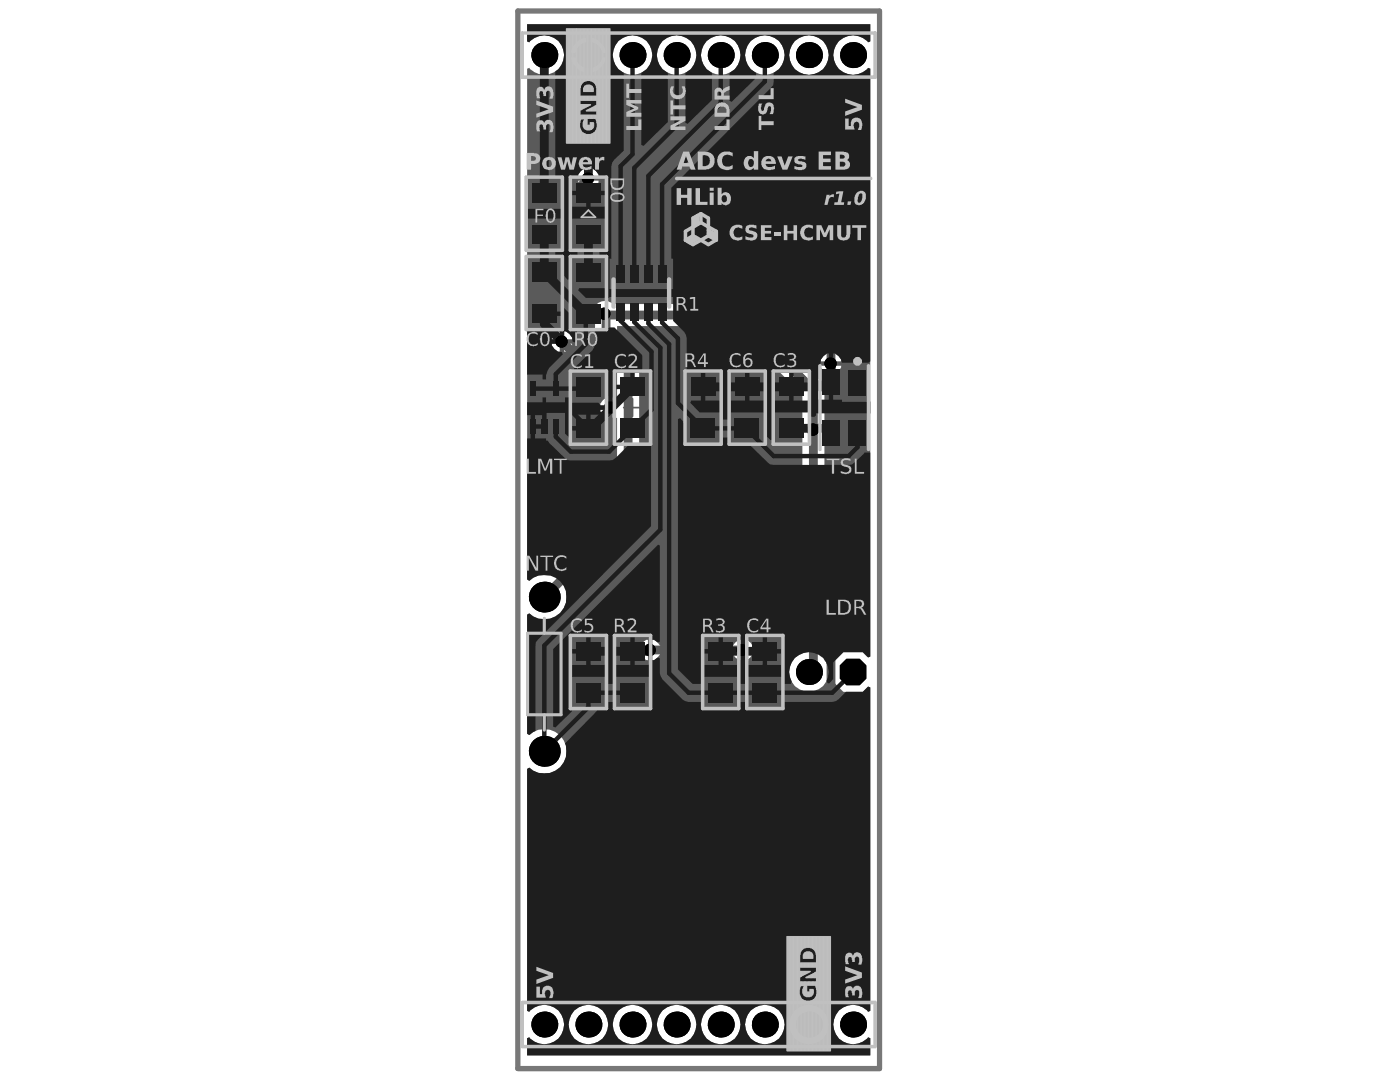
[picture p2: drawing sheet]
<svg xmlns="http://www.w3.org/2000/svg" width="279mm" height="216mm" viewBox="0 0 279 216" stroke-linecap="round" stroke-linejoin="round" font-family="sans-serif">
<g fill="none" stroke="#5a5a5a" stroke-width=".35">
<path d="M105 35.3h7.2v14.6h-7.2zM113.8 35.3h7.2v14.6h-7.2zM105 51.2h7.2v14.6h-7.2zM106.9 58.5h3.5M106.9 42.6h3.5M108.6 40.9v3.5M108.6 56.7v3.5M113.8 51.2h7.2v14.6h-7.2zM115.7 58.5h3.5M115.7 42.6h3.5M117.4 40.9v3.5M117.4 56.7v3.5"/>
<path d="M113.8 74h7.2v14.6h-7.2zM117.4 79.6v3.5M122.6 74h7.2v14.6h-7.2zM126.2 79.6v3.5M136.7 74h7.2v14.6h-7.2zM140.3 79.6v3.5M145.5 74h7.2v14.6h-7.2zM149.1 79.6v3.5M154.3 74h7.2v14.6h-7.2zM157.9 79.6v3.5M115.7 81.3h3.5M124.5 81.3h3.5"/>
<path d="M138.6 81.3h3.5M147.4 81.3h3.5M156.2 81.3h3.5M113.8 126.8h7.2v14.6h-7.2zM115.7 134.1h3.5M117.4 132.3v3.6M122.6 126.8h7.2v14.6h-7.2zM124.5 134.1h3.5M126.2 132.3v3.6M140.2 126.8h7.2v14.6h-7.2zM142.1 134.1h3.5M143.8 132.3v3.6"/>
<path d="M149 126.8h7.3v14.6h-7.3zM150.9 134.1h3.5M152.6 132.3v3.6"/>
</g>
<path d="M103.3 2.2h72.2v211h-72.2z" fill="none" stroke="#787878" stroke-width="1.1"/>
<path d="M105.2 4.8h68.5v3.5l-.5 .1a3.9 3.9 0 0 0-5.7-.3 3.9 3.9 0 0 0 0 5.8 3.9 3.9 0 0 0 5.7-.4l.5 .2v117.3l-.5 .2-1-1.1h-3.9l-2 2.1v3.8l2 2h3.9l1-1 .5 .2v64.5l-.5 .2a3.9 3.9 0 0 0-5.7-.3 3.9 3.9 0 0 0 0 5.7 3.9 3.9 0 0 0 5.7-.3l.5 .2v3.4h-68.5v-3.4l.4-.2a3.9 3.9 0 0 0 5.8 .3 3.9 3.9 0 0 0 0-5.7 3.9 3.9 0 0 0-5.8 .3l-.4-.2v-48.3l.4-.2a4.4 4.4 0 0 0 6.2-.2 4.4 4.4 0 0 0 0-6.2 4.4 4.4 0 0 0-6.2-.1l-.4-.3v-23.7l.4-.3a4.4 4.4 0 0 0 5.3 .5 4.4 4.4 0 0 0 2-4.9l14-14 .6-.7v-30.8l-.6-.7-3.7-3.7v-3h23.2l13.7 13.7v5.7a2.33 2.33 0 0 0 0 2.5v43.4a3.9 3.9 0 0 0-2.2 5.4 3.9 3.9 0 0 0 5.6 1.6 3.9 3.9 0 0 0 1-5.7v-44.7a2.33 2.33 0 0 0 0-2.5l-.1-7.6-.5-.7-15-14.9-.7-.5-25.9-.1a2.5 2.5 0 0 0-3.4 .1 2.5 2.5 0 0 0-.1 3.4v5.7l.6 .7 3.8 3.8v4.8l-.5 .2-.4-.1v4.1l.4-.1 .5 .1v18.1l-13.4 13.3a4.3 4.3 0 0 0-4.2 1.1l-.4-.3v-101.9l.4-.2a3.9 3.9 0 0 0 5.8 .4 3.9 3.9 0 0 0 0-5.8 3.9 3.9 0 0 0-5.8 .3l-.4-.1zM117.9 7.6v3h3a3.4 3.4 0 0 0-3-3zM115 8.5l-.7 .7-.3 .9v.5h3v-3h-.4l-.9 .3zM117.9 11.4v3a3.4 3.4 0 0 0 3-3zM114 11.4a3.4 3.4 0 0 0 3 3v-3zM157.5 11a4 4 0 0 0 7.9 0 4 4 0 0 0-7.9 0zM148.7 11a4 4 0 0 0 7.9 0 4 4 0 0 0-7.9 0zM139.9 11a4 4 0 0 0 7.9 0 4 4 0 0 0-7.9 0zM131.1 11a4 4 0 0 0 7.9 0 4 4 0 0 0-7.9 0zM122.3 11a3.9 3.9 0 0 0 7.9 0 3.9 3.9 0 0 0-7.9 0zM117.9 33.6v1.6h1.6a1.87 1.87 0 0 0-1.6-1.6zM115.9 34.1l-.5 .7v.4h1.6v-1.6h-.4zM117.9 36.1v1.5a1.87 1.87 0 0 0 1.6-1.5zM115.4 36.1a1.87 1.87 0 0 0 1.6 1.5v-1.5zM112.6 66.1v1.6h1.6a1.87 1.87 0 0 0-1.6-1.6zM110.7 66.7l-.6 .7v.3h1.6v-1.6h-.3zM112.6 68.6v1.6a1.87 1.87 0 0 0 1.6-1.6zM110.1 68.6a1.87 1.87 0 0 0 1.6 1.6v-1.6zM166.3 70.5v1.6h1.6a1.87 1.87 0 0 0-1.6-1.6zM164.3 71l-.5 .7v.4h1.6v-1.6h-.3zM166.3 73v1.6a1.87 1.87 0 0 0 1.6-1.6zM163.8 73a1.87 1.87 0 0 0 1.6 1.6v-1.6zM120.3 79.8l-.5 .7v.4h1.6v-1.6h-.4zM119.8 81.8a1.87 1.87 0 0 0 1.6 1.6v-1.6zM148.7 127.7v1.6h1.6a1.87 1.87 0 0 0-1.6-1.6zM146.7 128.2l-.5 .7v.4h1.6v-1.6h-.4zM130.2 127.7v1.6h1.6a1.87 1.87 0 0 0-1.6-1.6zM128.3 128.2l-.6 .7v.4h1.6v-1.6h-.3zM148.7 130.1v1.6a1.87 1.87 0 0 0 1.6-1.6zM146.2 130.1a1.87 1.87 0 0 0 1.6 1.6v-1.6zM130.2 130.1v1.6a1.87 1.87 0 0 0 1.6-1.6zM127.7 130.1a1.87 1.87 0 0 0 1.6 1.6v-1.6zM157.5 204.4a4 4 0 0 0 7.9 0 4 4 0 0 0-7.9 0zM148.7 204.4a4 4 0 0 0 7.9 0 4 4 0 0 0-7.9 0zM139.9 204.4a4 4 0 0 0 7.9 0 4 4 0 0 0-7.9 0zM131.1 204.4a4 4 0 0 0 7.9 0 4 4 0 0 0-7.9 0zM122.3 204.4a3.9 3.9 0 0 0 7.9 0 3.9 3.9 0 0 0-7.9 0zM113.5 204.4a4 4 0 0 0 7.9 0 4 4 0 0 0-7.9 0z" fill="#5a5a5a"/>
<path d="M117.4 35.6l-8.8 8.8v20.2l13.2 13.2v3.5M108.6 55.8h44.9l12.3 12.3v70.4l-2.6 2.6h-9.7l-5.3-5.2v-6.2h-18.4M108.6 119.1l16.8-16.7v-29l-4.4-4.4v-6.1h26.4l14.9 14.9v55.4l-.9 .9" fill="none" stroke="#5a5a5a" stroke-width="1.8"/>
<g fill="#000">
<circle cx="108.6" cy="11" r="2.59"/>
<circle cx="117.4" cy="11" r="2.59"/>
<circle cx="126.2" cy="11" r="2.59"/>
<circle cx="135" cy="11" r="2.59"/>
<circle cx="143.8" cy="11" r="2.59"/>
<circle cx="152.6" cy="11" r="2.59"/>
<circle cx="161.4" cy="11" r="2.59"/>
<circle cx="170.2" cy="11" r="2.59"/>
<circle cx="117.3" cy="35.6" r="1.23"/>
<circle cx="112.1" cy="68.1" r="1.23"/>
<circle cx="120.6" cy="62.6" r="1.23"/>
<circle cx="165.8" cy="72.5" r="1.23"/>
<circle cx="121.7" cy="81.3" r="1.23"/>
<circle cx="162.2" cy="85.7" r="1.23"/>
<circle cx="108.6" cy="119.1" r="3.1"/>
<circle cx="129.7" cy="129.7" r="1.23"/>
<circle cx="148.2" cy="129.7" r="1.23"/>
<circle cx="161.4" cy="134.1" r="2.59"/>
<circle cx="108.6" cy="149.9" r="3.1"/>
<circle cx="108.6" cy="204.4" r="2.59"/>
<circle cx="117.4" cy="204.4" r="2.59"/>
<circle cx="126.2" cy="204.4" r="2.59"/>
<circle cx="135" cy="204.4" r="2.59"/>
<circle cx="143.8" cy="204.4" r="2.59"/>
<circle cx="152.6" cy="204.4" r="2.59"/>
<circle cx="161.4" cy="204.4" r="2.59"/>
<circle cx="170.2" cy="204.4" r="2.59"/>
</g>
<path d="M167.6 132.8l1.3-1.3h2.7l1.3 1.3v2.6l-1.3 1.3h-2.7l-1.3-1.3z" fill-rule="evenodd" fill="#000"/>
<g fill="#1e1e1e">
<path d="M105.3 65.4h2.9v-2.8h.4v-.4h3.4v-.8l.3-.2 1.3 1.3v3.4h1.5v2l-.4 .4-.4-.2a2 2 0 0 0-1.7-2v2h-.5v.5h-2a2 2 0 0 0 2 1.7l.2 .4-2.7 2.7-.6 1.3v1h-.7v-1h-3.1zM109.1 63v2.4h2.9v-2.4zM110.7 66.7l-.6 .7v.3h1.6v-1.6h-.3z"/>
<path d="M118.8 65.9h2.4v-.3l.5-.3h.9l5.6 5.6v3.5h-1.5v2.8h-.5v.4h-3.3v1.4l-.6 .3v2h-.5v.5h-2v.3l.2 .2-.3 .4h-1.8v2.8h-.5v.4h-3.3v1.3l-.4 .2-.9-.9v-4.1h-3.8v.4h-2.2v4.7h2.2v.4h.3l.3 .5 3.1 3 .5 .4 .7 .1 8.4-.1 .6-.4 2.6-2.7h4.4v16.3l-22.9 23.1-.1 17.8-1.3 .8-.4-.3v-23.7l.4-.3a4.4 4.4 0 0 0 6.2-.2 4.4 4.4 0 0 0 0-6.1 4.4 4.4 0 0 0-6.2-.2l-.4-.3v-28.1h.7v-4.7h-.7v-2.5h3.1v-1h.7v1h3.8v-1h.8v1.1h5.9l.3 .5h1.6v-1.8l-.2-.1v-5.1h-6.5l-.2-.4 3.7-3.6 .4-.6 .2-.6zM122.9 74.4v2.4h2.9v-2.4zM114.1 82.7v2.3h2.9v-2.3z"/>
<path d="M135.3 83.6l.4-.2 .8 .9v4.4h7.6v-1.4h1.2v1.4h4.3l4.1 4 15.7 .1 .7-.1 2.4-2.4h1.2v40.7l-.5 .2-1-1.1h-3.9l-2 2.1v3.3l-.8 .9-.4-.1-.1-.4a3.9 3.9 0 0 0-3.7-5.8 3.9 3.9 0 0 0-3.3 5.9l-.2 .5h-1.4v-1.4h-7.5v1.4h-1.3v-1.4h-7.5v1.4h-1.9l-2.9-2.9zM148.7 127.7v4l.6 .3v.7h2.9v-5.6h-2.9v.3zM140.5 127.1v2.4h2.9v-2.4zM153.1 127.1v2.4h2.9v-2.4zM144.3 127.1v5.6h2.9v-.7l.6-.3v-4l-.6-.3v-.3zM140.5 130.4v2.3h2.9v-2.3zM153.1 130.4v2.3h2.9v-2.3z"/>
<path d="M110.4 129.5l20.9-20.8 .4 .2v19.1l-.4 .2-.8-.5-.7-.1-.2-.5h-2.9v5.6h2.9v-.7l.2-.2 .7-.1 .8-.5 .4 .2v3l.2 .6 .3 .6 4 3.9 .5 .4 .7 .2h2.7v1.4h7.5v-1.4h1.3v1.4h7.5v-1.4h9.7l.7-.2 .5-.4 1.5-1.5h3.4l1-1 .5 .2v64.5l-.5 .2a3.9 3.9 0 0 0-5.7-.3 3.9 3.9 0 0 0 0 5.7 3.9 3.9 0 0 0 5.7-.3l.5 .2v3.4h-68.5v-3.4l.4-.2a3.9 3.9 0 0 0 5.8 .3 3.9 3.9 0 0 0 0-5.7 3.9 3.9 0 0 0-5.8 .3l-.4-.2v-48.3l.4-.2a4.4 4.4 0 0 0 5.5 .4 4.4 4.4 0 0 0 1.7-5.3l5.9-5.9 .4-.6 .1-.3h2v-1.4h1.2v1.4h7.6v-6.4h-7.6v1.4h-1.2v-1.4h-7.6v6.4h.4l.2 .4-3.4 3.3-.4-.2zM122.9 127.1v2.4h2.9v-2.4zM117.9 127.1v2.4h2.9v-2.4zM114.1 127.1v2.4h2.9v-2.4zM122.9 130.4v2.3h2.9v-2.3zM117.9 130.4v2.3h2.9v-2.3zM114.1 130.4v2.3h2.9v-2.3zM157.5 204.4a4 4 0 0 0 7.9 0 4 4 0 0 0-7.9 0zM148.7 204.4a4 4 0 0 0 7.9 0 4 4 0 0 0-7.9 0zM139.9 204.4a4 4 0 0 0 7.9 0 4 4 0 0 0-7.9 0zM131.1 204.4a4 4 0 0 0 7.9 0 4 4 0 0 0-7.9 0zM122.3 204.4a3.9 3.9 0 0 0 7.9 0 3.9 3.9 0 0 0-7.9 0zM113.5 204.4a4 4 0 0 0 7.9 0 4 4 0 0 0-7.9 0z"/>
<path d="M105.2 4.8h68.5v3.5l-.5 .1a3.9 3.9 0 0 0-5.7-.3 3.9 3.9 0 0 0 0 5.8 3.9 3.9 0 0 0 5.7-.4l.5 .2v58.4l-.4 .3h-5.3a2.16 2.16 0 0 0-1.7-1.9v2h-.9v-2a2 2 0 0 0-1.7 2l-.4 .3v3.1h2.5v.4h.5v3.5h1.7v.4h5.7v2.3h-10.8v.4a.75 .75 0 0 1-1.2 0v-.6h-7.6v5.4l-.3 .1-.9-.8v-4.7h-7.6v1.4h-1.2v-1.4h-4.5l-1.8-1.9 .1-.5h2v-5.5h-2.8v-6.9l-.6-1.3-2.2-2.2v-4.7h-12.6l-.5 .3v-.2h-4.3l-1.5-1.5 .2-.4h5.6v-6.4h-1.6v-1.1h1.6v-6.4h-7.6v6.4h1.6v1.1h-1.6v4.6l-.3 .1-.9-.9v-3.8h-1.6v-1.1h1.6v-6.4h-7.2v-1.9h7.2v-6.4h-1.6v-21.1a3.9 3.9 0 0 0 .8-5.9 3.9 3.9 0 0 0-6 .1l-.4-.1zM117.9 7.6v3h3a3.4 3.4 0 0 0-3-3zM115 8.5l-.7 .7-.3 .9v.5h3v-3h-.4l-.9 .3zM117.9 11.4v3a3.4 3.4 0 0 0 3-3zM114 11.4a3.4 3.4 0 0 0 3 3v-3zM157.5 11a4 4 0 0 0 7.9 0 4 4 0 0 0-7.9 0zM123.4 8.2a4 4 0 0 0 1.1 6.3v15.6l-2 1.8-.3 .5-.2 .7v18.5h-.3v6.1h12.6v-6.1h-.3v-14.1l19.9-20 .4-.5 .1-2.5a3.9 3.9 0 0 0 1.3-6 3.9 3.9 0 0 0-6.1 0 3.9 3.9 0 0 0 1.3 6v1.1l-4.9 4.7-.4-.2v-5.6a3.9 3.9 0 0 0 1.3-6 3.9 3.9 0 0 0-6.1 0 3.9 3.9 0 0 0 1.3 6v5.5l-4.9 4.7-.4-.2v-10a3.9 3.9 0 0 0 1.3-6 3.9 3.9 0 0 0-6.1 0 3.9 3.9 0 0 0 1.3 6v9.9l-4.9 4.7-.4-.2v-14.4a4 4 0 0 0 1.4-5.8 4 4 0 0 0-6-.5zM114.1 35.7v2.4h6.7v-2.4h-1.2a2.1 2.1 0 0 0-1.7-2.1v2h-.9v-2a2.16 2.16 0 0 0-1.8 2.1zM117.9 39v2.2h2.9v-2.2zM114.1 39v2.2h2.9v-2.2zM140.8 74.4v2.4h2.9v-2.4zM158.4 74.4v2.4h2.9v-2.4zM154.6 74.4v2.4h2.9v-2.4zM149.6 74.4v2.4h2.9v-2.4zM145.8 74.4v2.4h2.9v-2.4zM163.3 76.8v3h2.1v-3zM140.8 77.6v2.3h2.9v-2.3zM158.4 77.6v2.3h2.9v-2.3zM154.6 77.6v2.3h2.9v-2.3zM149.6 77.6v2.3h2.9v-2.3zM145.8 77.6v2.3h2.9v-2.3z"/>
</g>
<path d="M106.3 77.6h4.6M108.6 82.2v2.9h-2.3M110.9 85.1v2" fill="none" stroke="#1e1e1e" stroke-width=".88"/>
<path d="M108.6 62.6v2" fill="none" stroke="#1e1e1e" stroke-width="1.8"/>
<circle cx="117.4" cy="138.2" r=".44" fill="#1e1e1e"/>
<path d="M117.4 77.2l-.3 .4M123.9 62.3v1.7M129.4 62.3v2.2M132.1 62.3v2.1M149.1 85.5v.2M117.4 138.2v2.9" fill="none" stroke="#1e1e1e" stroke-width=".88"/>
<path d="M117.4 85.5h.6" fill="none" stroke="#1e1e1e" stroke-width="1.8"/>
<circle cx="149.1" cy="85.5" r=".44" fill="#1e1e1e"/>
<path d="M165.8 76.3l-.7 .9M165.1 85.5l.7 .8" fill="none" stroke="#1e1e1e" stroke-width="1.8"/>
<circle cx="165.8" cy="72.5" r=".88" fill="#1e1e1e"/>
<path d="M110.9 74.7v2.9M109.5 81.3l-.9 .9M171.1 89.2l-1.7 1.8M108.6 128.8v21.1" fill="none" stroke="#1e1e1e" stroke-width=".88"/>
<path d="M108.6 46.8v7.5" fill="none" stroke="#1e1e1e" stroke-width="1.8"/>
<circle cx="108.6" cy="11" r=".88" fill="#1e1e1e"/>
<path d="M116.9 62.6v6.1M113.3 81.3l4.1 4.2" fill="none" stroke="#1e1e1e" stroke-width=".88"/>
<circle cx="117.4" cy="46.8" r=".88" fill="#1e1e1e"/>
<path d="M117.4 46.8v7.5M129.8 129.7l-.3 .3" fill="none" stroke="#1e1e1e" stroke-width="1.8"/>
<circle cx="152.6" cy="130" r=".88" fill="#1e1e1e"/>
<path d="M108.6 11v27.5M117.4 11v24.6M108.6 64.6l3.5 3.5M117.4 62.6h3.3M165.8 72.5v3.8M157.9 85.5h7.2M126.2 130h3.3" fill="none" stroke="#1e1e1e" stroke-width="1.8"/>
<g fill="none" stroke="#1e1e1e" stroke-width=".88">
<path d="M135 11v14.1M143.8 11v9.7M152.6 11v5.3M123.9 33.1v21.6M129.4 35.1v19.6M132.1 36.8v17.9M126.6 62.3v2M130 70.2v11.6M131.8 69.4v36.3M135.3 67.5v13M109.5 81.3h3.8M110.9 87.1l3 3"/>
<path d="M154.4 91h15M171.1 86.3v2.9M117.4 138.2h8.8M152.6 138.2h13.5"/>
</g>
<circle cx="126.2" cy="130" r=".88" fill="#1e1e1e"/>
<path d="M108.6 54.3l8.3 8.3M126.2 77.2l-8.2 8.3M140.3 77.2h24.8M117.4 130h8.8M143.8 130h8.8" fill="none" stroke="#1e1e1e" stroke-width="1.8"/>
<g fill="none" stroke="#1e1e1e" stroke-width=".88">
<path d="M126.2 11v19.8l-2.3 2.3M152.6 16.3l-20.5 20.5M135 25.1l-8.4 8.4v21.2M143.8 20.7l-14.4 14.4M110.9 77.6h6.2M116.9 68.7l-6 6M123.9 64l6.1 6.2M126.6 64.3l5.2 5.1M129.4 64.5l4.1 4.2v65.7l3.9 3.8h15.2M132.1 64.4l3.2 3.1M130 81.8l-8.4 8.3h-7.7M135.3 80.5l5 5h8.8"/>
<path d="M149.1 85.7l5.3 5.3M131.8 105.7l-23.2 23.1M170.2 134.1l-4.1 4.1M117.4 141.1l-8.8 8.8"/>
</g>
<g fill="#000">
<circle cx="108.6" cy="11" r="2.59"/>
<circle cx="117.4" cy="11" r="2.59"/>
<circle cx="126.2" cy="11" r="2.59"/>
<circle cx="135" cy="11" r="2.59"/>
<circle cx="143.8" cy="11" r="2.59"/>
<circle cx="152.6" cy="11" r="2.59"/>
<circle cx="161.4" cy="11" r="2.59"/>
<circle cx="170.2" cy="11" r="2.59"/>
<circle cx="117.3" cy="35.6" r="1.23"/>
<circle cx="112.1" cy="68.1" r="1.23"/>
<circle cx="120.6" cy="62.6" r="1.23"/>
<circle cx="165.8" cy="72.5" r="1.23"/>
<circle cx="121.7" cy="81.3" r="1.23"/>
<circle cx="162.2" cy="85.7" r="1.23"/>
<circle cx="108.6" cy="119.1" r="3.1"/>
<circle cx="129.7" cy="129.7" r="1.23"/>
<circle cx="148.2" cy="129.7" r="1.23"/>
<circle cx="161.4" cy="134.1" r="2.59"/>
<circle cx="108.6" cy="149.9" r="3.1"/>
<circle cx="108.6" cy="204.4" r="2.59"/>
<circle cx="117.4" cy="204.4" r="2.59"/>
<circle cx="126.2" cy="204.4" r="2.59"/>
<circle cx="135" cy="204.4" r="2.59"/>
<circle cx="143.8" cy="204.4" r="2.59"/>
<circle cx="152.6" cy="204.4" r="2.59"/>
<circle cx="161.4" cy="204.4" r="2.59"/>
<circle cx="170.2" cy="204.4" r="2.59"/>
</g>
<path d="M167.6 132.8l1.3-1.3h2.7l1.3 1.3v2.6l-1.3 1.3h-2.7l-1.3-1.3z" fill-rule="evenodd" fill="#000"/>
<g fill="#1e1e1e">
<path d="M110.3 83.7h1.1v2.9h-1.1z" fill-rule="evenodd"/>
<path d="M108 83.7h1.2v2.9h-1.2z" fill-rule="evenodd"/>
<path d="M105.8 83.7h1.2v2.9h-1.2z" fill-rule="evenodd"/>
<path d="M105.8 76.1h1.2v2.9h-1.2z" fill-rule="evenodd"/>
<path d="M110.3 76.1h1.1v2.9h-1.1z" fill-rule="evenodd"/>
<path d="M106.2 60.7h4.9v3.8h-4.9z" fill-rule="evenodd"/>
<path d="M155.5 83.5h4.8v3.9h-4.8z" fill-rule="evenodd"/>
<path d="M155.5 75.3h4.9v3.7h-4.9z" fill-rule="evenodd"/>
<path d="M106.2 44.8h4.9v3.8h-4.9z" fill-rule="evenodd"/>
<path d="M106.2 52.4h4.8v3.9h-4.8z" fill-rule="evenodd"/>
<path d="M106.2 36.6h4.8v3.8h-4.8z" fill-rule="evenodd"/>
<path d="M123 60.5h1.7v3.4h-1.7z" fill-rule="evenodd"/>
<path d="M123 53h1.7v3.5h-1.7z" fill-rule="evenodd"/>
<path d="M128.5 60.5h1.8v3.4h-1.8z" fill-rule="evenodd"/>
<path d="M128.5 53h1.8v3.5h-1.8z" fill-rule="evenodd"/>
<path d="M141.4 136.3h4.8v3.9h-4.8z" fill-rule="evenodd"/>
<path d="M141.4 128h4.9v3.8h-4.9z" fill-rule="evenodd"/>
<path d="M164.1 83.7h3.5v5.2h-3.5z" fill-rule="evenodd"/>
<path d="M164.1 73.7h3.5v5.2h-3.5z" fill-rule="evenodd"/>
<path d="M169.4 83.8h3.5v5.2h-3.5z" fill-rule="evenodd"/>
<path d="M169.4 73.8h3.5v5.2h-3.5z" fill-rule="evenodd"/>
<path d="M137.9 83.5h4.8v3.9h-4.8z" fill-rule="evenodd"/>
<path d="M123.8 83.5h4.8v3.9h-4.8z" fill-rule="evenodd"/>
<path d="M137.9 75.3h4.9v3.7h-4.9z" fill-rule="evenodd"/>
<path d="M123.8 75.3h4.9v3.7h-4.9z" fill-rule="evenodd"/>
<path d="M146.7 83.5h4.8v3.9h-4.8z" fill-rule="evenodd"/>
<path d="M146.7 75.3h4.9v3.7h-4.9z" fill-rule="evenodd"/>
<path d="M123.8 136.3h4.8v3.9h-4.8z" fill-rule="evenodd"/>
<path d="M123.8 128h4.9v3.8h-4.9z" fill-rule="evenodd"/>
<path d="M125.7 60.5h1.8v3.4h-1.8z" fill-rule="evenodd"/>
<path d="M125.7 53h1.8v3.5h-1.8z" fill-rule="evenodd"/>
<path d="M131.3 60.5h1.7v3.4h-1.7z" fill-rule="evenodd"/>
<path d="M131.3 53h1.7v3.5h-1.7z" fill-rule="evenodd"/>
<path d="M150.2 136.3h4.8v3.9h-4.8z" fill-rule="evenodd"/>
<path d="M150.2 128h4.9v3.8h-4.9z" fill-rule="evenodd"/>
<path d="M115 83.5h4.9v3.8h-4.9z" fill-rule="evenodd"/>
<path d="M115 75.3h4.8v3.8h-4.8z" fill-rule="evenodd"/>
<path d="M115 60.7h4.8v3.8h-4.8z" fill-rule="evenodd"/>
<path d="M115 136.3h4.8v3.9h-4.8z" fill-rule="evenodd"/>
<path d="M115 128h4.9v3.8h-4.9z" fill-rule="evenodd"/>
<path d="M115 44.8h4.9v3.8h-4.9z" fill-rule="evenodd"/>
<path d="M115 52.4h4.9v3.8h-4.9z" fill-rule="evenodd"/>
<path d="M115 36.6h4.8v3.8h-4.8z" fill-rule="evenodd"/>
</g>
<path d="M116 43.3l1.4-1.4 1.4 1.4z" fill="none" stroke="#c0c0c0" stroke-width=".35"/>
<g fill="none" stroke="#c0c0c0" stroke-width=".2">
<path d="M113 5.7v22.9M113.1 5.7v22.9M113.2 5.7v22.9M113.3 5.7v22.9M113.4 5.7v22.9M113.5 5.7v22.9M113.6 5.7v22.9M113.7 5.7v22.9M113.8 5.7v22.9M113.9 5.7v22.9M114 5.7v22.9M114.1 5.7v22.9"/>
<path d="M114.2 5.7v22.9M114.3 5.7v22.9M114.4 5.7v22.9M114.5 5.7v22.9M114.6 5.7v22.9M114.7 5.7v22.9M114.8 5.7v22.9M114.9 5.7v22.9M115 5.7v22.9M115.1 5.7v22.9M115.2 5.7v22.9M115.3 5.7v22.9"/>
<path d="M115.4 5.7v22.9M115.5 5.7v22.9M115.6 5.7v22.9M115.7 5.7v22.9M115.8 5.7v18.7M115.8 5.7v11.8M115.8 19.2v.8M115.9 5.7v11.4M115.9 19.2v.8M116 5.7v11.2M116 19.2v.8M116.1 5.7v11"/>
<path d="M116.1 19.2v.8M116.2 5.7v10.9M116.2 19.2v.8M116.3 5.7v10.8M116.3 19.2v.8M116.4 5.7v10.7M116.4 19.2v.8M116.5 5.7v10.7M116.5 17.6v.7M116.5 19.2v.8M116.6 5.7v10.6M116.6 17.4v.9"/>
<path d="M116.6 19.2v.8M116.6 17.2v1.1M116.7 5.7v10.5M116.7 17.1v1.2M116.7 19.2v.8M116.8 5.7v10.5M116.8 17.1v1.2M116.8 19.2v.8M116.9 5.7v10.5M116.9 17.1v1.2M116.9 19.2v.8M117 5.7v10.5"/>
<path d="M117 17.1v1.2M117 19.2v.8M117.1 5.7v10.4M117.1 17v1.3M117.1 19.2v.8M117.2 5.7v10.4M117.2 17v1.3M117.2 19.2v.8M117.3 5.7v10.4M117.3 17v1.3M117.3 19.2v.8M117.4 5.7v10.4"/>
<path d="M117.4 17v1.3M117.4 19.2v.8M117.5 5.7v10.4M117.5 17v1.3M117.5 19.2v.8M117.6 5.7v10.4M117.6 17v1.3M117.6 19.2v.8M117.7 5.7v10.4M117.7 17v1.3M117.7 19.2v.8M117.8 5.7v10.4"/>
<path d="M117.8 17v1.3M117.8 19.2v.8M117.9 5.7v10.5M117.9 17.1v1.2M117.9 19.2v.8M118 5.7v10.5M118 17.1v1.2M118 19.2v.8M118.1 5.7v10.5M118.1 17.1v1.2M118.1 19.2v.8M118.2 5.7v10.6"/>
<path d="M118.2 17.2v1.1M118.2 19.2v.8M118.3 5.7v10.7M118.3 17.4v.9M118.3 19.2v.8M118.4 5.7v10.7M118.4 17.6v.7M118.4 19.2v.8M118.5 5.7v10.7M118.5 19.2v.8M118.6 5.7v10.8M118.6 19.2v.8"/>
<path d="M118.7 5.7v10.9M118.7 19.2v.8M118.8 5.7v11M118.8 19.2v.8M118.8 5.7v11.2M118.9 5.7v11.4M118.9 19.2v.8M119 5.7v11.8M119 19.2v.8M119.1 5.7v18.8M119.2 5.7v22.9M119.3 5.7v22.9"/>
<path d="M119.4 5.7v22.9M119.5 5.7v22.9M119.6 5.7v22.9M119.7 5.7v22.9M119.8 5.7v22.9M119.9 5.7v22.9M120 5.7v22.9M120.1 5.7v22.9M120.2 5.7v22.9M120.3 5.7v22.9M120.4 5.7v22.9M120.5 5.7v22.9"/>
<path d="M120.6 5.7v22.9M120.7 5.7v22.9M120.8 5.7v22.9M120.9 5.7v22.9M121 5.7v22.9M121.1 5.7v22.9M121.2 5.7v22.9M121.3 5.7v22.9M121.4 5.7v22.9M121.5 5.7v22.9M121.6 5.7v22.9M121.7 5.7v22.9"/>
<path d="M115.8 25.5v3.1M115.8 20.8v1.2M115.8 22.9v1.1M115.8 25.8v2.8M115.9 20.8v1.2M115.9 22.9v.9M115.9 25.9v2.7M116 20.8v1.1M116 22.9v.8M116 26.1v2.5M116.1 20.8v1.1M116.1 22.9v.8"/>
<path d="M116.1 26.3v2.3M116.2 20.8v1M116.2 22.9v.8M116.2 26.4v2.2M116.3 20.8v.9M116.3 22.9v.8M116.3 26.5v2.1M116.4 20.8v.9M116.4 22.9v.8M116.4 24.4v.8M116.4 26.5v2.1M116.5 20.8v.8"/>
<path d="M116.5 22.9v.8M116.5 24.2v1.2M116.5 26.6v2M116.6 20.8v.8M116.6 22.9v.8M116.6 24v1.6M116.6 26.6v2M116.6 20.8v.7M116.6 23.8v1.9M116.7 20.8v.7M116.7 22.9v2.9M116.7 26.7v1.9"/>
<path d="M116.8 20.8v.7M116.8 22.9v2.9M116.8 26.7v1.9M116.9 20.8v.7M116.9 22.9v3M116.9 26.7v1.9M117 20.8v.6M117 22.1v.1M117 22.9v3M117 26.8v1.8M117.1 20.8v.6M117.1 22v.2"/>
<path d="M117.1 22.9v3M117.1 26.8v1.8M117.2 20.8v.5M117.2 22v.2M117.2 22.9v3M117.2 26.8v1.8M117.3 20.8v.5M117.3 21.9v.3M117.3 22.9v.8M117.3 25v.9M117.3 26.8v1.8M117.3 20.8v.4"/>
<path d="M117.4 20.8v.4M117.4 21.8v.4M117.4 22.9v.8M117.4 25v.9M117.4 26.8v1.8M117.5 20.8v.3M117.5 21.8v.4M117.5 22.9v.8M117.5 25v.9M117.5 26.8v1.8M117.6 20.8v.3M117.6 21.7v.5"/>
<path d="M117.6 22.9v.8M117.6 25v.9M117.6 26.8v1.8M117.7 20.8v.2M117.7 21.7v.5M117.7 22.9v.8M117.7 25v.9M117.7 26.8v1.8M117.8 20.8v.2M117.8 21.6v.6M117.8 22.9v.8M117.8 24.4v1.5"/>
<path d="M117.8 26.8v1.8M117.9 20.8v.1M117.9 21.6v.6M117.9 22.9v.8M117.9 24.4v1.5M117.9 26.8v1.8M118 21.5v.7M118 22.9v.8M118 24.4v1.5M118 26.7v1.9M118.1 21.5v.7M118.1 22.9v.8"/>
<path d="M118.1 24.4v1.4M118.1 26.7v1.9M118.2 21.5v.7M118.2 22.9v.8M118.2 24.4v1.3M118.2 26.6v2M118.3 21.4v.8M118.3 22.9v.8M118.3 24.4v1.2M118.3 26.6v2M118.4 21.4v.8M118.4 22.9v.8"/>
<path d="M118.4 24.4v1.1M118.4 26.6v2M118.5 21.3v.9M118.5 22.9v.8M118.5 24.5v.7M118.5 26.5v2.1M118.6 21.3v.9M118.6 22.9v.8M118.6 26.5v2.1M118.7 21.2v1M118.7 22.9v.8M118.7 26.4v2.2"/>
<path d="M118.8 21.1v1.1M118.8 22.9v.8M118.8 26.3v2.3M118.8 26.1v2.5M118.9 21v1.2M118.9 22.9v.9M118.9 26v2.6M119 21v1.2M119 22.9v1.2M119 25.9v2.7M119.1 25.5v3.1M157 186.8v22.9"/>
<path d="M157.1 186.8v22.9M157.2 186.8v22.9M157.3 186.8v22.9M157.4 186.8v22.9M157.5 186.8v22.9M157.6 186.8v22.9M157.7 186.8v22.9M157.8 186.8v22.9M157.9 186.8v22.9M158 186.8v22.9M158.1 186.8v22.9M158.2 186.8v22.9"/>
<path d="M158.3 186.8v22.9M158.4 186.8v22.9M158.5 186.8v22.9M158.6 186.8v22.9M158.7 186.8v22.9M158.8 186.8v22.9M158.9 186.8v22.9M159 186.8v22.9M159.1 186.8v22.9M159.2 186.8v22.9M159.3 186.8v22.9M159.4 186.8v22.9"/>
<path d="M159.5 186.8v22.9M159.6 186.8v10.6M159.6 198.5v11.2M159.7 186.8v3.7M159.7 192.1v.9M159.7 193.8v1.1M159.7 195.9v1.1M159.7 198.7v11M159.8 186.8v3.2M159.8 192.1v.9M159.8 193.8v1.1M159.8 195.9v.9"/>
<path d="M159.8 198.9v10.8M159.9 186.8v3M159.9 192.1v.9M159.9 193.8v1.1M159.9 195.9v.8M159.9 199.1v10.6M159.9 186.8v2.9M159.9 199.2v10.5M160 186.8v2.8M160 192.1v.9M160 193.8v1M160 195.9v.8"/>
<path d="M160 199.3v10.4M160.1 186.8v2.7M160.1 192.1v.9M160.1 193.8v.9M160.1 195.9v.8M160.1 199.4v10.3M160.2 186.8v2.6M160.2 192.1v.9M160.2 193.8v.9M160.2 195.9v.8M160.2 197.4v.8M160.2 199.4v10.3"/>
<path d="M160.3 186.8v2.5M160.3 190.5v.7M160.3 192.1v.9M160.3 193.8v.8M160.3 195.9v.8M160.3 197.1v1.3M160.3 199.5v10.2M160.4 186.8v2.4M160.4 190.4v.8M160.4 192.1v.9M160.4 193.8v.8M160.4 195.9v.8"/>
<path d="M160.4 197v1.5M160.4 199.6v10.1M160.5 186.8v2.4M160.5 190.2v1M160.5 192.1v.9M160.5 193.8v.7M160.5 195.9v.8M160.5 196.8v1.8M160.5 199.6v10.1M160.6 186.8v2.3M160.6 190.1v1.1M160.6 192.1v.9"/>
<path d="M160.6 193.8v.7M160.6 195.9v2.8M160.6 199.7v10M160.7 186.8v2.3M160.7 190.1v1.1M160.7 192.1v.9M160.7 193.8v.6M160.7 195.9v2.8M160.7 199.7v10M160.7 190v1.2M160.7 195.9v2.9M160.8 186.8v2.3"/>
<path d="M160.8 190v1.2M160.8 192.1v.9M160.8 193.8v.5M160.8 195v.1M160.8 195.9v2.9M160.8 199.8v9.9M160.9 186.8v2.2M160.9 189.9v1.3M160.9 192.1v.9M160.9 193.8v.5M160.9 194.9v.2M160.9 195.9v3"/>
<path d="M160.9 199.8v9.9M161 186.8v2.2M161 189.9v1.3M161 192.1v.9M161 193.8v.4M161 194.9v.2M161 195.9v3M161 199.8v9.9M161.1 186.8v2.2M161.1 189.9v1.3M161.1 192.1v.9M161.1 193.8v.4"/>
<path d="M161.1 194.9v.2M161.1 195.9v.7M161.1 197.9v1M161.1 199.8v9.9M161.2 186.8v2.2M161.2 189.9v1.3M161.2 192.1v.9M161.2 193.8v.3M161.2 194.9v.2M161.2 195.9v.7M161.2 197.9v1M161.2 199.8v9.9"/>
<path d="M161.3 186.8v2.2M161.3 189.9v1.3M161.3 192.1v.9M161.3 193.8v.3M161.3 194.8v.3M161.3 195.9v.7M161.3 197.9v1M161.3 199.8v9.9M161.4 186.8v2.2M161.4 189.9v1.3M161.4 192.1v.9M161.4 193.8v.3"/>
<path d="M161.4 194.8v.3M161.4 195.9v.7M161.4 197.9v1M161.4 199.8v9.9M161.4 194.7v.4M161.5 186.8v2.2M161.5 189.9v1.3M161.5 192.1v.9M161.5 193.8v.2M161.5 194.7v.4M161.5 195.9v.7M161.5 197.9v1"/>
<path d="M161.5 199.8v9.9M161.6 186.8v2.2M161.6 189.9v1.3M161.6 192.1v.9M161.6 193.8v.2M161.6 194.6v.5M161.6 195.9v.7M161.6 197.4v1.5M161.6 199.8v9.9M161.7 186.8v2.3M161.7 190v1.2M161.7 192.1v.9"/>
<path d="M161.7 193.8v.1M161.7 194.6v.5M161.7 195.9v.7M161.7 197.4v1.4M161.7 199.8v9.9M161.8 186.8v2.3M161.8 190v1.2M161.8 192.1v.9M161.8 194.5v.6M161.8 195.9v.7M161.8 197.4v1.4M161.8 199.7v10"/>
<path d="M161.9 186.8v2.3M161.9 190.1v1.1M161.9 192.1v.9M161.9 194.5v.6M161.9 195.9v.7M161.9 197.4v1.4M161.9 199.7v10M162 186.8v2.3M162 190.1v1.1M162 192.1v.9M162 194.4v.7M162 195.9v.7"/>
<path d="M162 197.4v1.3M162 199.7v10M162.1 186.8v2.4M162.1 190.2v1M162.1 192.1v.9M162.1 194.4v.7M162.1 195.9v.7M162.1 197.4v1.2M162.1 199.6v10.1M162.1 186.8v2.5M162.1 190.4v.8M162.1 194.3v.8"/>
<path d="M162.1 197.4v1.1M162.2 186.8v2.5M162.2 190.5v.7M162.2 192.1v.9M162.2 194.3v.8M162.2 195.9v.7M162.2 197.4v1.1M162.2 199.5v10.2M162.3 186.8v2.6M162.3 192.1v.9M162.3 194.2v.9M162.3 195.9v.7"/>
<path d="M162.3 197.5v.7M162.3 199.4v10.3M162.4 186.8v2.7M162.4 192.1v.9M162.4 194.2v.9M162.4 195.9v.7M162.4 199.4v10.3M162.5 186.8v2.8M162.5 192.1v.9M162.5 194.1v1M162.5 195.9v.7M162.5 199.3v10.4"/>
<path d="M162.6 186.8v2.9M162.6 192.1v.9M162.6 194.1v1M162.6 195.9v.7M162.6 199.2v10.5M162.7 186.8v3M162.7 192.1v.9M162.7 194.1v1M162.7 195.9v.7M162.7 199.1v10.6M162.8 186.8v3.2M162.8 192.1v.9"/>
<path d="M162.8 194v1.1M162.8 195.9v.9M162.8 199v10.7M162.9 186.8v3.7M162.9 192.1v.9M162.9 194v1.1M162.9 195.9v1.1M162.9 198.8v10.9M162.9 186.8v10.7M162.9 198.5v11.2M163 186.8v22.9M163.1 186.8v22.9"/>
<path d="M163.2 186.8v22.9M163.3 186.8v22.9M163.4 186.8v22.9M163.5 186.8v22.9M163.6 186.8v22.9M163.7 186.8v22.9M163.8 186.8v22.9M163.9 186.8v22.9M164 186.8v22.9M164.1 186.8v22.9M164.2 186.8v22.9M164.3 186.8v22.9"/>
<path d="M164.4 186.8v22.9M164.5 186.8v22.9M164.6 186.8v22.9M164.7 186.8v22.9M164.8 186.8v22.9M164.9 186.8v22.9M165 186.8v22.9M165.1 186.8v22.9M165.2 186.8v22.9M165.3 186.8v22.9M165.4 186.8v22.9M165.5 186.8v22.9"/>
<path d="M165.6 186.8v22.9M165.7 186.8v22.9M165.8 186.8v22.9"/>
</g>
<g fill="none" stroke="#c0c0c0" stroke-width=".7">
<path d="M104.2 6.6h70.4v8.8h-70.4zM105 35.3h7.2v14.6h-7.2zM113.8 35.3h7.2v14.6h-7.2zM135 35.6h38.8M105 51.2h7.2v14.6h-7.2zM113.8 51.2h7.2v14.6h-7.2zM136.8 47.9l1.5 .9 1.6-.9M138.3 47l-1.5 .9M138.3 47l1.6 .9M138.3 45.3l-1.5 .9v1.7M138.8 47.3l-1.6 .9M138.8 43.3v1.7"/>
<path d="M139.2 43v1.8M139.3 47.6l-1.6 .8M139.9 44.4l-1.5 .9M139.9 42.6l-1.6 .9v3.5M139.9 42.6v1.8M139.9 47.9l1.5 .9 1.5-.9M139.9 44.4l3.1 1.8v1.7l-1.6-.9M139.9 42.6l1.5 .9v3.5M141.4 46l1.6 .9M141.4 46.5l1.6 .9M141.4 47l-1.5 .9M113.8 74h7.2v14.6h-7.2z"/>
<path d="M122.6 74h7.2v14.6h-7.2zM136.7 74h7.2v14.6h-7.2zM145.5 74h7.2v14.6h-7.2zM154.3 74h7.2v14.6h-7.2zM163.6 73v16.7M173.3 73v16.7M113.8 126.8h7.2v14.6h-7.2zM122.6 126.8h7.2v14.6h-7.2zM140.2 126.8h7.2v14.6h-7.2zM149 126.8h7.3v14.6h-7.3zM104.2 200h70.4v8.8h-70.4z"/>
</g>
<path d="M105.3 126.4h6.7v16.2h-6.7zM108.6 123.4v3M108.6 142.6v3.1" fill="none" stroke="#c0c0c0" stroke-width=".62"/>
<path d="M122.4 55.7v5.5M133.5 55.7v5.5" fill="none" stroke="#c0c0c0" stroke-width=".88"/>
<g fill="#c0c0c0">
<path d="M106.9 41.7h1.6v.2h-1.3v.9h1.2v.3h-1.2v1.3h-.3z"/>
<path d="M114.2 71h.1a1.42 1.42 0 0 1 1.8-.1v.3a1.07 1.07 0 0 0-1.3-.1 1.07 1.07 0 0 0-.5 1.3 .99 .99 0 0 0 .8 .8 .99 .99 0 0 0 1-.4l-.1 .4a1.33 1.33 0 0 1-2.1-.9v-.6z"/>
<path d="M116.7 70.8l1.1-.1v2.4h.6v.3h-1.6v-.3h.6v-2.1l-.7 .1z"/>
<path d="M107 196.9h.7v1.5l.5-.1a1.18 1.18 0 0 1 1-1.6 1.18 1.18 0 0 1 1.3 1.3l-.2 1.1-.7 .1a1.32 1.32 0 0 0 0-1.6 .61 .61 0 0 0-.7 .1 .61 .61 0 0 0-.1 .8l.2 .6h-2z"/>
<path d="M107 192.9l3.4 1.2v1l-3.4 1.2v-.8l2.5-.9-2.5-.9z"/>
<path d="M107.2 24.3a.84 .84 0 0 1 1.4 .2 .91 .91 0 0 1 1.1-.6 .91 .91 0 0 1 .7 1.1l.1 .7-.2 .7h-.7l.1-.2a1.21 1.21 0 0 0-.1-1.4h-.1a.51 .51 0 0 0-.5 .7v.4h-.5v-.5a.44 .44 0 0 0-.3-.5 .44 .44 0 0 0-.5 .2l-.1 .4 .2 .7h-.7l-.1-1.5z"/>
<path d="M107 20l3.4 1.3v1l-3.4 1.2v-.8l2.5-.9-2.5-.9z"/>
<path d="M107.2 17.6a.81 .81 0 0 1 .8-.3 .81 .81 0 0 1 .6 .6 .85 .85 0 0 1 .9-.7 .85 .85 0 0 1 .8 .7l.2 .6-.2 1.2h-.7l.1-.2a1.09 1.09 0 0 0-.2-1.4h-.3a.53 .53 0 0 0-.2 .7v.4h-.5l-.1-.5a.41 .41 0 0 0-.4-.5 .41 .41 0 0 0-.4 .5l.2 .9h-.7l-.1-1.5z"/>
<path d="M114.2 123.8l.1-.1a1.42 1.42 0 0 1 1.8-.1v.4a1.07 1.07 0 0 0-1.3-.2 1.07 1.07 0 0 0-.5 1.3 .99 .99 0 0 0 .8 .8 .99 .99 0 0 0 1-.3l-.1 .4a1.33 1.33 0 0 1-2.1-1v-.6z"/>
<path d="M116.7 123.5h1.5v.2h-1.1v.7h.2a.94 .94 0 0 1 1.1 1 .94 .94 0 0 1-1.3 .8h-.4l-.1-.5a.83 .83 0 0 0 .9 .2 .83 .83 0 0 0 .5-.8 .88 .88 0 0 0-1.2-.3z"/>
<path d="M137.7 59.4l1-.1v2.3h.6v.4h-1.5v-.4h.6v-2l-.7 .1z"/>
<path d="M142.6 25.1h2.4v-1.3h.6v2.1h-3z"/>
<path d="M149.4 123.8l.2-.1a1.42 1.42 0 0 1 1.7-.1v.4a1.07 1.07 0 0 0-1.3-.2 1.07 1.07 0 0 0-.4 1.3 .99 .99 0 0 0 .7 .8 .99 .99 0 0 0 1-.3l-.1 .4a1.33 1.33 0 0 1-2.1-1v-.6z"/>
<path d="M105.1 110.9h.5l1.4 2.4v-2.4h.4v3h-.5l-1.4-2.6v2.6h-.4z"/>
<path d="M107.8 110.9h2.6v.2h-1.2v2.8h-.3v-2.8h-1.1z"/>
<path d="M111 111.1a1.83 1.83 0 0 1 2 0v.4a1.28 1.28 0 0 0-1.8 .1 1.42 1.42 0 0 0 .4 1.9 1.15 1.15 0 0 0 1.4-.3v.5h-.1a1.71 1.71 0 0 1-2.1-.4 1.89 1.89 0 0 1 .2-2.2z"/>
<path d="M105.1 91.5h.4v2.7h1.5v.3h-1.9z"/>
<path d="M107.4 91.5h.6l.8 2.1 .8-2.1h.6v3h-.4v-2.6l-.8 2h-.4l-.8-2v2.6h-.4z"/>
<path d="M110.6 91.5h2.5v.3h-1v2.7h-.4v-2.7h-1.1z"/>
<path d="M123 71h.2a1.42 1.42 0 0 1 1.7-.1v.3a1.07 1.07 0 0 0-1.3-.1 1.07 1.07 0 0 0-.4 1.3 .99 .99 0 0 0 .7 .8 .99 .99 0 0 0 1-.4l-.1 .4a1.33 1.33 0 0 1-2.1-.9v-.6z"/>
<path d="M125.4 70.8a1.3 1.3 0 0 1 1.6 .2 1.36 1.36 0 0 1-.7 1.6l-.4 .5h1.3v.3h-1.8v-.3l.5-.5a1.91 1.91 0 0 0 .9-1.4 .96 .96 0 0 0-1.4 0z"/>
<path d="M145.9 70.9l.1-.1a1.42 1.42 0 0 1 1.8-.1v.3a1.07 1.07 0 0 0-1.4-.1 1.07 1.07 0 0 0-.4 1.3 .99 .99 0 0 0 .8 .8 .99 .99 0 0 0 1-.4l-.1 .5a1.33 1.33 0 0 1-2.1-1v-.6z"/>
<path d="M154.7 70.9l.1-.1a1.42 1.42 0 0 1 1.8-.1v.3a1.07 1.07 0 0 0-1.3-.1 1.07 1.07 0 0 0-.5 1.3 .99 .99 0 0 0 .8 .8 .99 .99 0 0 0 1-.4l-.1 .5a1.33 1.33 0 0 1-2.1-1v-.6z"/>
<path d="M157.2 70.5a1.27 1.27 0 0 1 1.7 .5l-.1 .5-.4 .2a.77 .77 0 0 1 .5 1 .77 .77 0 0 1-.9 .5h-.8l-.1-.4a1.09 1.09 0 0 0 1.4-.2l-.1-.6-.8-.1v-.2h.3a.46 .46 0 0 0 .5-.4 .46 .46 0 0 0-.2-.5l-1 .1z"/>
<path d="M105.4 66.7l.1-.1a1.42 1.42 0 0 1 1.8-.1v.3a1.07 1.07 0 0 0-1.3-.1 1.07 1.07 0 0 0-.5 1.3 .99 .99 0 0 0 .8 .8 .99 .99 0 0 0 1-.4l-.1 .4a1.33 1.33 0 0 1-2.1-.9v-.6z"/>
<path d="M125.3 123.5a1.26 1.26 0 0 1 1.6 .3 1.87 1.87 0 0 1-.8 1.7l-.4 .3h1.3v.4h-1.7v-.4l.5-.5a1.8 1.8 0 0 0 .8-1.3 .96 .96 0 0 0-1.3 0z"/>
<path d="M125 25.1h2.4v-1.3h.6v2.1h-3z"/>
<path d="M125 20h3v.7h-2.2l1.6 .7v.4l-1.6 .7h2.2v.8h-3v-1l1.6-.7-1.6-.7z"/>
<path d="M125 16.7h.5v1.1h2.5v.8h-2.5v.9h-.5z"/>
<path d="M133.8 23.2h3v.9l-2.1 1.1h2.1v.7h-3v-.8l2-1.1h-2z"/>
<path d="M133.8 20h.5v1h2.5v.8h-2.5v1.1h-.5z"/>
<path d="M133.9 17.3l.7-.1a1 1 0 0 0-.2 1.3 1 1 0 0 0 1.3 .4 .94 .94 0 0 0 .4-1.5l-.1-.2h.6l.1 .2a1.62 1.62 0 0 1-.6 2.2 1.62 1.62 0 0 1-2.2-.6 2.06 2.06 0 0 1 0-1.7z"/>
<path d="M151.4 23.1h.5v1.1h2.5v.8h-2.5v.9h-.5z"/>
<path d="M151.4 20.8l.7-.1-.1 .1a1.24 1.24 0 0 0 .1 1.4l.4-.2 .1-.7a.98 .98 0 0 1 1.1-.8 .98 .98 0 0 1 .8 1.1l-.3 1.2h-.6l.2-.6a.6 .6 0 0 0-.4-1l-.1 .2-.1 .6a.95 .95 0 0 1-1.2 .8 .95 .95 0 0 1-.7-1.3z"/>
<path d="M151.4 19h2.4v-1.4h.6v2.2h-3z"/>
<path d="M165 119.7h.4v2.6h1.4v.4h-1.8z"/>
<path d="M165 91.5h2.5v.3h-1v2.7h-.5v-2.7h-1z"/>
<path d="M168 91.6l.5-.2h.9l.3 .2v.4a1.2 1.2 0 0 0-1.5 .1v.4l.2 .2a2.01 2.01 0 0 1 1.5 .7 .97 .97 0 0 1-1.1 1.2l-.9-.2v-.4a1.18 1.18 0 0 0 1.6-.1v-.3l-.2-.3-.6-.2a.88 .88 0 0 1-.8-.5 .88 .88 0 0 1 .1-1z"/>
<path d="M170.6 91.5h.4v2.7h1.4v.3h-1.8z"/>
<path d="M143 123.5a1.36 1.36 0 0 1 1.6 .4l-.1 .5-.4 .3a.77 .77 0 0 1 .5 .9 .77 .77 0 0 1-.8 .6h-.8l-.1-.5a1.09 1.09 0 0 0 1.4-.1l-.2-.7h-.8v-.3h.4a.47 .47 0 0 0 .5-.6 .47 .47 0 0 0-.7-.3l-.5 .1z"/>
<path d="M135 37.5h.9v1.4h1.2v-1.4h.9v3.4h-.9v-1.4h-1.2v1.4h-.9z"/>
<path d="M138.8 37.5h.9v2.8h1.5v.6h-2.4z"/>
<path d="M111.3 31.4h.8l.4 1.7 .4-1.7h.7l.4 1.7 .3-1.7h.8l-.6 2.5h-.9l-.4-1.7-.4 1.7h-.8z"/>
<path d="M118.8 31.4h.7l.1 .3 .3-.3 .7-.1v.7h-.5a.62 .62 0 0 0-.6 .7v1.2h-.7z"/>
<path d="M168.8 197a.84 .84 0 0 1 1.4 .3 .91 .91 0 0 1 1.1-.6 .91 .91 0 0 1 .7 1.1l.1 .7-.2 .7h-.7l.1-.2a1.21 1.21 0 0 0-.1-1.4h-.1a.51 .51 0 0 0-.5 .7v.3h-.5v-.4a.44 .44 0 0 0-.3-.5 .44 .44 0 0 0-.5 .1l-.1 .5 .3 .7h-.7l-.1-1.5z"/>
<path d="M168.7 192.8l3.3 1.3v1l-3.3 1.2v-.8l2.4-.9-2.4-.9z"/>
<path d="M168.8 190.4a.81 .81 0 0 1 .9-.3 .81 .81 0 0 1 .5 .6 .85 .85 0 0 1 .9-.7 .85 .85 0 0 1 .8 .7l.2 .5-.2 1.3h-.7l.1-.2a1.09 1.09 0 0 0-.2-1.4h-.2a.53 .53 0 0 0-.3 .7v.3h-.5l-.1-.4a.41 .41 0 0 0-.4-.5 .41 .41 0 0 0-.4 .5l.3 .9h-.7l-.1-1.5z"/>
<path d="M168.7 23.7h.7v1.4h.4a1.18 1.18 0 0 1 1-1.6 1.18 1.18 0 0 1 1.3 1.3l-.2 1.1h-.7a1.32 1.32 0 0 0 0-1.5 .61 .61 0 0 0-.7 .1 .61 .61 0 0 0-.1 .7l.2 .7h-1.9z"/>
<path d="M168.7 19.7l3.3 1.2v1l-3.3 1.2v-.9l2.4-.8-2.4-.9z"/>
<path d="M165 38.9h.6l-.1 .3 .5-.4h.5l-.1 .6a.66 .66 0 0 0-1 .5l-.3 1h-.6z"/>
<path d="M166.9 38.2h1.4l-.4 2.2h.6l-.1 .5h-1.9l.1-.5h.6l.3-1.8-.7 .2z"/>
<path d="M169.2 40.2h.7l-.2 .7h-.6z"/>
<path d="M145.9 45.5a1.76 1.76 0 0 1 2.3-.4v.6a1.03 1.03 0 0 0-1.5 0 1.03 1.03 0 0 0 0 1.4 1.19 1.19 0 0 0 1.5 0v.6a1.63 1.63 0 0 1-1.9 0 1.63 1.63 0 0 1-.6-1.8z"/>
<path d="M148.9 45.2l.1-.1a2.02 2.02 0 0 1 2-.1l-.1 .6a1.06 1.06 0 0 0-1.4 0v.3l.7 .2a.97 .97 0 0 1 .9 1 .97 .97 0 0 1-1.1 .9l-1.2-.3v-.6l.6 .3h.4a.37 .37 0 0 0 .6-.3 .37 .37 0 0 0-.5-.4 .96 .96 0 0 1-1.1-1.2z"/>
<path d="M151.8 44.9h2.2v.6h-1.4v.6h1.3v.5h-1.3v.7h1.4v.6h-2.2z"/>
<path d="M154.5 46.4h1.3v.6h-1.3z"/>
<path d="M156.4 44.9h.7v1.2h1.3v-1.2h.7v3h-.7v-1.3h-1.3v1.3h-.7z"/>
<path d="M159.9 45.5a1.76 1.76 0 0 1 2.3-.4v.6l-.1-.1a1.02 1.02 0 0 0-1.4 .2 1.02 1.02 0 0 0 .1 1.4 1.02 1.02 0 0 0 1.4-.1v.7h-.1a1.64 1.64 0 0 1-2.3-.9l-.1-.7z"/>
<path d="M162.9 44.9h1l.7 1.6 .7-1.6h1v3h-.7v-2.2l-.7 1.6h-.6l-.7-1.6v2.2h-.7z"/>
<path d="M167.1 44.9h.8v1.9a.54 .54 0 0 0 .5 .6 .54 .54 0 0 0 .5-.6v-1.9h.8l-.1 1.9a1.09 1.09 0 0 1-1.2 1.2h-.1a1.1 1.1 0 0 1-1.2-.9z"/>
<path d="M170.1 44.9h2.8v.6h-1.1v2.4h-.7v-2.4h-1z"/>
<path d="M143.6 30.8a2.33 2.33 0 0 1 2.6-.3v.7l-.2-.1a1.29 1.29 0 0 0-1.7 .2 1.23 1.23 0 0 0-.1 1.4 1.23 1.23 0 0 0 1.4 .5l.6-.3-.1 .8a2.13 2.13 0 0 1-2.7-.6 2.18 2.18 0 0 1 .2-2.3z"/>
<path d="M155.1 31.2h.9l.6 1.9 .7-1.9h.9l-1.1 2.7h-.9z"/>
<path d="M158.5 31.6l.1-.1a2.19 2.19 0 0 1 2-.3h.1v.7a1.19 1.19 0 0 0-1.5 0l.3 .3a1.54 1.54 0 0 1 1.4 .5 1.13 1.13 0 0 1-.5 1.1 1.13 1.13 0 0 1-1.2 .1l-.7-.1v-.7l.6 .2h.6a.26 .26 0 0 0 .4-.1 .26 .26 0 0 0-.2-.3l-.2-.1a.95 .95 0 0 1-1.2-1.1z"/>
<path d="M163.4 30.2h2.4v.8h-1.5v.7h1.5v.7h-1.5v.7h1.5v.8h-2.4z"/>
<path d="M109.5 42l-.2 .4v.6a.77 .77 0 0 0 .7 1.1 1.55 1.55 0 0 0 0-2.2zM109.2 41.9a.98 .98 0 0 1 1.1-.1 .98 .98 0 0 1 .5 1v.2a1.25 1.25 0 0 1-1 1.5 1.43 1.43 0 0 1-.8-1.9z"/>
<path d="M122.1 36l.1 .5a.99 .99 0 0 0 .4 .9 .99 .99 0 0 0 1.1 .1 1.01 1.01 0 0 0 .6-1.1v-.4zM121.8 35.6h2.8v.8a1.38 1.38 0 0 1-1.1 1.5 1.38 1.38 0 0 1-1.6-.8z"/>
<path d="M122.1 39.1a.79 .79 0 0 0 1 .8h.4a.6 .6 0 0 0 .7-.2 .6 .6 0 0 0-.1-.7l-.4-.2a2.19 2.19 0 0 0-1.6 .3zM121.8 39a2.22 2.22 0 0 1 2.6-.3 .94 .94 0 0 1 .2 1.1 .94 .94 0 0 1-1 .5 1.76 1.76 0 0 1-1.8-.6z"/>
<path d="M135 59.3h.9a.78 .78 0 0 1 .9 .5 .78 .78 0 0 1-.4 1l.4 .3 .3 .9h-.3l-.4-.8-.3-.4h-.7v1.2h-.4zM135.4 59.5v1h.5a.49 .49 0 0 0 .6-.5 .49 .49 0 0 0-.6-.5z"/>
<path d="M143.3 21.5l-.2 1h1.9v-.3a.79 .79 0 0 0-.7-.9h-.5zM143 20.8a1.6 1.6 0 0 1 1.8-.2 1.6 1.6 0 0 1 .8 1.7v1h-3v-.8a2.1 2.1 0 0 1 .4-1.7z"/>
<path d="M143.1 18.5v.6h.8v-.4a.43 .43 0 0 0-.3-.4 .43 .43 0 0 0-.5 .2zM142.7 17.8a.84 .84 0 0 1 .8-.3 .84 .84 0 0 1 .7 .6l.3-.5 1.1-.5v.8l-.8 .5a.33 .33 0 0 0-.3 .4v.3h1.1v.8h-3z"/>
<path d="M153 123.7l-1 1.5h1zM152.9 123.5h.4v1.7h.5v.4h-.5v.6h-.3v-.6h-1.2v-.4z"/>
<path d="M136.8 70.5h.9a.78 .78 0 0 1 .9 .6 .78 .78 0 0 1-.5 .9l.5 .4 .3 .8h-.3l-.4-.7-.3-.4h-.8v1.1h-.3zM137.1 70.8v.9h.6a.49 .49 0 0 0 .5-.4 .49 .49 0 0 0-.5-.5z"/>
<path d="M140.5 70.8l-1 1.5h1zM140.4 70.5h.4v1.8h.5v.3h-.5v.6h-.3v-.6h-1.2v-.3z"/>
<path d="M148.8 72v.2a.58 .58 0 0 0 .6 .8 .58 .58 0 0 0 .3-1l-.2-.3h-.5zM148.5 70.9a1.24 1.24 0 0 1 1.5-.4v.4a.89 .89 0 0 0-.9 0 .89 .89 0 0 0-.4 .8 .91 .91 0 0 1 1.5 .5 .91 .91 0 0 1-1.2 1 1.45 1.45 0 0 1-.7-1.7z"/>
<path d="M108.4 66.7l-.2 .6a1.89 1.89 0 0 0 .3 1.5h.1a.76 .76 0 0 0 .7-.9l-.1-1.2-.3-.1zM108 66.6l.1-.1a.98 .98 0 0 1 1-.1 .98 .98 0 0 1 .6 .9v.3a1.25 1.25 0 0 1-1.1 1.5 1.43 1.43 0 0 1-.8-1.8z"/>
<path d="M122.7 123.5h.9a.78 .78 0 0 1 .9 .5 .78 .78 0 0 1-.5 .9l.5 .4 .3 .9h-.3l-.4-.8-.3-.4h-.7v1.2h-.4zM123.1 123.7v1h.5a.49 .49 0 0 0 .5-.5 .49 .49 0 0 0-.5-.5z"/>
<path d="M167.7 119.9v2.4h.5a1.19 1.19 0 0 0 1.2-.9 1.19 1.19 0 0 0-.6-1.3l-.4-.2zM167.3 119.7h.8a1.48 1.48 0 0 1 1.5 .6 1.48 1.48 0 0 1 0 1.7 1.31 1.31 0 0 1-1.3 .7h-1z"/>
<path d="M170.5 119.7h.9a.83 .83 0 0 1 1 .5 .83 .83 0 0 1-.5 1.1l.4 .2 .6 1.2h-.5l-.5-.9a.45 .45 0 0 0-.5-.5h-.5v1.4h-.4zM170.9 119.9v1.2h.6a.57 .57 0 0 0 .5-.5 .57 .57 0 0 0-.3-.6z"/>
<path d="M140.3 123.5h.9a.78 .78 0 0 1 .9 .5 .78 .78 0 0 1-.5 .9l.5 .4 .3 .9h-.3l-.4-.8-.3-.4h-.7v1.2h-.4zM140.7 123.7v1h.5a.49 .49 0 0 0 .5-.5 .49 .49 0 0 0-.5-.5z"/>
<path d="M114.8 66.3h.9a.78 .78 0 0 1 .9 .5 .78 .78 0 0 1-.5 1l.5 .3 .3 .9h-.3l-.4-.8-.4-.3h-.7v1.1h-.3zM115.1 66.6v.9h.6a.49 .49 0 0 0 .5-.5 .49 .49 0 0 0-.5-.4z"/>
<path d="M117.9 66.7l-.2 .6a1.22 1.22 0 0 0 .5 1.5 .33 .33 0 0 0 .5-.4 1.59 1.59 0 0 0-.3-1.8zM117.5 66.6l.1-.1a.96 .96 0 0 1 1.1-.2 .96 .96 0 0 1 .5 1v.2a1.41 1.41 0 0 1-.6 1.5 .98 .98 0 0 1-1.3-1.1v-.4z"/>
<path d="M141.6 38.4h.8v2.5h-.8zM141.6 37.5h.8v.6h-.8z"/>
<path d="M144.1 39.1a.82 .82 0 0 0 .4 1.3 .69 .69 0 0 0 .6-.5 .69 .69 0 0 0-.2-.8l-.1-.1h-.4zM143.2 37.5h.8v1.3a1.05 1.05 0 0 1 1.3-.3 1.05 1.05 0 0 1 .6 1.2 1.05 1.05 0 0 1-.6 1.1 1.05 1.05 0 0 1-1.3-.3v.4h-.8z"/>
<path d="M105.1 30.5l1.5 .1a1.07 1.07 0 0 1 1.2 1.1 1.07 1.07 0 0 1-1.2 1h-.6v1.2h-.9zM106 31.1v1h.4a.49 .49 0 0 0 .6-.5 .49 .49 0 0 0-.6-.5z"/>
<path d="M109.1 32.2v.2a.65 .65 0 0 0 0 .7 .65 .65 0 0 0 .7 .2 .82 .82 0 0 0-.1-1.4 .35 .35 0 0 0-.5 .3zM108.5 31.7h.1a1.39 1.39 0 0 1 1.8-.1 1.39 1.39 0 0 1 .4 1.6 1.43 1.43 0 0 1-2.4 0 1.34 1.34 0 0 1 .1-1.5z"/>
<path d="M115.8 31.7l.1-.1a1.43 1.43 0 0 1 2.1 .4l.1 .8h-1.8a.9 .9 0 0 0 1.4 .4l.3-.1v.6l-.2 .1a1.83 1.83 0 0 1-2-.3 1.53 1.53 0 0 1 0-1.8zM116.4 32.1l-.1 .3h1a.51 .51 0 0 0-.3-.6 .51 .51 0 0 0-.6 .3z"/>
<path d="M171.5 38.7l-.3 .6v.4a.41 .41 0 0 0 .1 .7 .41 .41 0 0 0 .6-.3l.2-1.1a.35 .35 0 0 0-.1-.4 .35 .35 0 0 0-.5 .1zM170.9 38.6a1.07 1.07 0 0 1 1-.5 1.07 1.07 0 0 1 .9 .7 1.82 1.82 0 0 1-1.1 2.1 .85 .85 0 0 1-1.2-.6 2.3 2.3 0 0 1 .4-1.7z"/>
<path d="M136.4 30.2h1.1l1.3 3.7h-.9l-.3-.7h-1.4l-.2 .7h-1zM136.9 31.1l-.5 1.4h1z"/>
<path d="M140.2 31v2.1h.3a1.11 1.11 0 0 0 1.1-.8 1.11 1.11 0 0 0-.6-1.3zM139.3 30.2h.9a2.62 2.62 0 0 1 2.1 .7 1.82 1.82 0 0 1 .2 2 1.82 1.82 0 0 1-1.8 1h-1.4z"/>
<path d="M148.7 31.6a1.1 1.1 0 0 1 1.7 0v-1.4h.9v3.7h-.9v-.4a1.09 1.09 0 0 1-1.1 .4 1.09 1.09 0 0 1-.8-.9l-.1-.7zM149.5 31.8a.97 .97 0 0 0 .4 1.5 .89 .89 0 0 0 .1-1.6z"/>
<path d="M152.3 31.5a1.55 1.55 0 0 1 1.7-.2 1.55 1.55 0 0 1 .8 1.4l-2 .1a.84 .84 0 0 0 1.3 .4l.6-.1v.6l-.3 .1a1.93 1.93 0 0 1-2.2-.4 1.68 1.68 0 0 1 .1-1.9zM152.8 32v.2h1.2a.59 .59 0 0 0-.5-.6 .59 .59 0 0 0-.7 .4z"/>
<path d="M167.6 30.9v.8h.5a.4 .4 0 0 0 .5-.4 .4 .4 0 0 0-.5-.4zM167.6 32.3v.9h.5a.5 .5 0 0 0 .7-.4 .5 .5 0 0 0-.7-.5zM166.7 30.2h1.3a1.42 1.42 0 0 1 1.5 .8v.5l-.5 .4a1.01 1.01 0 0 1 .6 1.2 1.01 1.01 0 0 1-1.1 .8h-1.8z"/>
</g>
<circle cx="171.1" cy="72.1" r=".44" fill="none" stroke="#c0c0c0" stroke-width=".88"/>
<circle cx="104.7" cy="84.9" r=".44" fill="#c0c0c0"/>
</svg>
